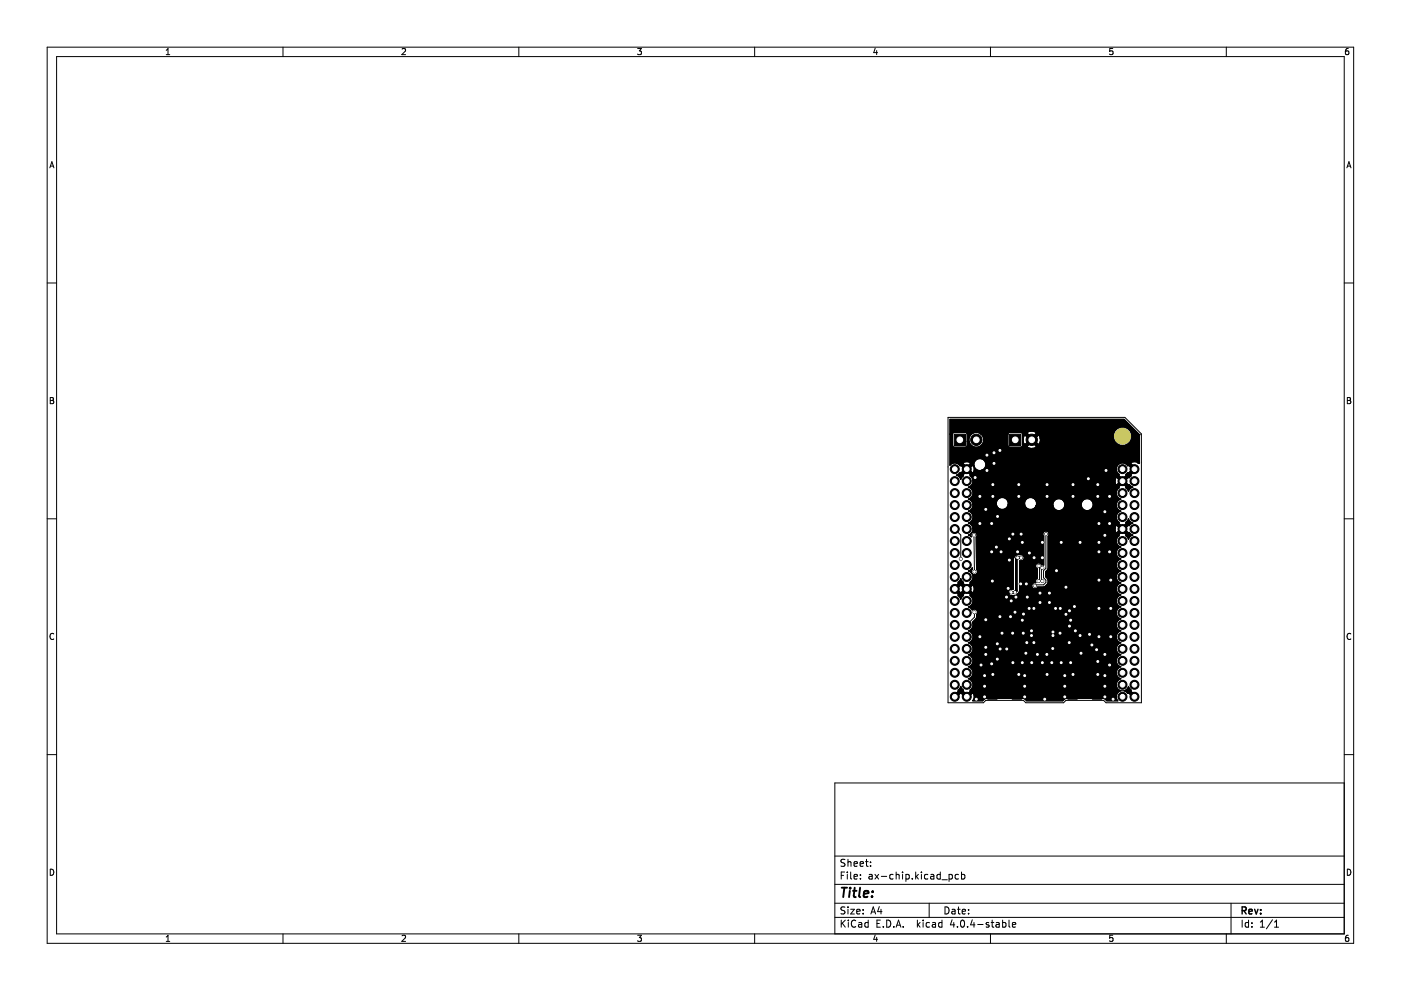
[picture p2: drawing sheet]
<svg xmlns="http://www.w3.org/2000/svg" width="297mm" height="210mm" viewBox="0 0 297 210" stroke-linecap="round" stroke-linejoin="round" font-family="sans-serif">
<g fill="none" stroke="#000" stroke-width=".21">
<path d="M10 10h277v190h-277zM12 12h273v186h-273zM35.2 11.6h.8M35.2 10.7l.4-.4v1.3M60 10v2M85.2 10.4l.5-.1 .3 .4-.8 .9h.8M110 10v2M135.2 10.3h.8l-.4 .5 .3 .1v.6l-.2 .1-.5-.1M160 10v2M185.6 10.2l-.4 1h.9M185.9 10.7v.9M210 10v2"/>
<path d="M235.9 10.3h-.6l-.1 .6 .7-.1v.7l-.2 .1-.5-.1M260 10v2M285.9 10.3l-.4 .1-.2 .2-.1 .7 .3 .3 .4-.1v-.7h-.4l-.3 .2M10.6 35.6l.4-1.3 .4 1.3M10.7 35.2h.6M285.6 35.6l.4-1.3 .4 1.3M285.7 35.2h.6M10 60h2M285 60h2M10.7 84.3h.4l.2 .2-.2 .4 .2 .1 .1 .3-.2 .3h-.5zM10.7 84.9h.4M201 88.5h37.5l3.5 3.5v57h-7.5l-.5-.5h-8l-.5 .5h-8l-.5-.5h-8l-.5 .5h-7.5z"/>
<path d="M201.4 92.1h.5M202.1 91.8l2.6-.1 .3 .1 .1 2.7-.2 .2-2.6 .1-.3-.1-.1-2.6zM202.9 98.3h1.3M204.3 98a1.16 1.16 0 0 1 1.5 .3l-.8 .7-.8-.7zM204.5 99.5l-.7 .8-.2-.1-.8 .5 .4 .2 .5 .8 .6-.8-.1-.2 .8-.8 .8 .8-.1 .2a1.31 1.31 0 0 1 .6 1.3 1.31 1.31 0 0 1-1 1.1 1.31 1.31 0 0 1 1 1.2 1.31 1.31 0 0 1-1 1.3 1.31 1.31 0 0 1 1 1.3 1.31 1.31 0 0 1-1 1.3 1.31 1.31 0 0 1 1 1.2 1.31 1.31 0 0 1-1 1.3 1.31 1.31 0 0 1 1 1.3 1.31 1.31 0 0 1-1 1.2l.6 .4a.66 .66 0 0 1 .2-.8 .66 .66 0 0 1 .9 .1 .66 .66 0 0 1 0 .9v6.7a.66 .66 0 0 1 .1 .9 .66 .66 0 0 1-.9 .2l-.5-.6-.4-.1 .4-.2 .4-.5-.2 .9a1.41 1.41 0 0 1-.2 2.2l.1 .2-.8 .7-.8-.7 .1-.2-.6-.8-.6 .8 .1 .2-.8 .7M204.5 99.5h.9M205.1 93.6h.3M206.2 98.7l.2 .1a1.16 1.16 0 0 1-.2 1.5l-.8-.8zM206.3 98.7h.2M208 92.1h5.7M208.1 99.7h28.6M209.3 96.5v3.3"/>
<path d="M210.8 96v2.3M213.8 91.8l2.7-.1 .2 .1 .1 2.7-.1 .2-2.6 .1-.3-.1-.1-2.6zM216.7 91.9h1.1M216.7 94.6h1.1M216.8 93.1h.1M216.9 93.1l.2-.7 .3-.1 .9 1M216.9 93.1l.1 .7 .4 .4 .9-.9M217.8 94.6l1-.9 .9 .9-.1 .3a1.42 1.42 0 0 1-1.8-.3zM217.9 91.6a1.42 1.42 0 0 1 1.8 .3l-.9 .9-1-.9zM218.3 93.3h.9M220.1 92.3l.3 .1a1.42 1.42 0 0 1-.3 1.8l-.9-.9zM220.5 92.9h15.5"/>
<path d="M236.9 98.7a1.31 1.31 0 0 1 2.2 .1l.2-.1 .8 .8-.8 .8-.2-.1-.4 .4 .1 .2-.8 .8-.8-.8 .1-.2a1.3 1.3 0 0 1-.4-1.9zM240.5 99.9h.1M240.5 99h.1M241 99.5l-1.3 1.2 .1 .2-.4 .4-.2-.1-.8 .8 .8 .8 .2-.1 .8 .6-.8 .5-.1 .4-.6-.8 .1-.2-.8-.8-.8 .8 .1 .2a1.31 1.31 0 0 0-.6 1.3 1.31 1.31 0 0 0 1 1.1 1.31 1.31 0 0 0-1 1.3 1.31 1.31 0 0 0 1 1.3 1.31 1.31 0 0 0-1 1 1.31 1.31 0 0 0 .6 1.4l-.1 .2 .8 .7 .8-.7-.1-.2 .6-.8 .5 .7 .4 .2-.8 .6-.2-.1-.8 .8 .8 .8 .2-.1 .8 .5-.8 .6-.1 .4-.6-.8 .1-.2-.8-.8-.8 .8 .1 .2a1.31 1.31 0 0 0-.6 1.3 1.31 1.31 0 0 0 1 1.1 1.31 1.31 0 0 0-1 1.3 1.31 1.31 0 0 0 1 1.2 1.31 1.31 0 0 0-1 1.3 1.31 1.31 0 0 0 1 1.3 1.31 1.31 0 0 0-1 1.2 1.31 1.31 0 0 0 1 1.3 1.31 1.31 0 0 0-1 1.3 1.31 1.31 0 0 0 1 1.2 1.31 1.31 0 0 0-1 1.3 1.31 1.31 0 0 0 1 1.3 1.31 1.31 0 0 0-1 1.3 1.31 1.31 0 0 0 1 1.2 1.31 1.31 0 0 0-1 1.3 1.31 1.31 0 0 0 1 1.3 1.31 1.31 0 0 0-1 1.2 1.31 1.31 0 0 0 1 1.3 1.31 1.31 0 0 0-1 1.3 1.31 1.31 0 0 0 1 1.2 1.31 1.31 0 0 0-1 1.3 1.31 1.31 0 0 0 1 1.3 1.31 1.31 0 0 0-1 1.3 1.31 1.31 0 0 0 1 1.2 1.31 1.31 0 0 0-1 1.3 1.31 1.31 0 0 0 1 1.3 1.29 1.29 0 0 0-.7 2.1h-2.3l-.7-.5h-8M241.6 92.2h.1M241.6 92.2v6.1l-.2-.2-.1 .2a1.16 1.16 0 0 0-1.4-.3l-.2 .3 1.3 1.2M241.6 92.2l-3.3-3.3h-36.9v9.8a1.3 1.3 0 0 1 2.2 .1l.2-.1 .7 .8M285.7 84.3h.4l.2 .2-.2 .4 .2 .1 .1 .3-.2 .3h-.5zM285.7 84.9h.4M10 110h2M202.4 112.2l1.3 1.2v5.1M206.3 112.1h30.1"/>
<path d="M206.3 101.9h30.1M206.3 107h4.9M206.5 113.5l.1 7.7M211.2 107a1.27 1.27 0 0 0 1.3 1 1.27 1.27 0 0 0 1.2-1M211.2 107a1.27 1.27 0 0 1 1.3-1.5 1.27 1.27 0 0 1 1.2 1.5M211.5 109.5v.3l-1.2 1.2M213.7 107h3.5M213.7 107h.1M214.9 118.3h.1M214.9 118.3l.7-.7h1a.66 .66 0 0 1 .6 .7 .66 .66 0 0 1-.6 .6h-.4l-.1 6.6-.8 .8-1-.1-.6-.5M214.9 118.3v6.7l-.6-.1a.66 .66 0 0 0-.6 .8M215.2 117.9h.1"/>
<path d="M215.5 117.6h.1M216.4 117.6h.1M216.5 117.6h.1M216.7 118.9h.1M216.8 115l-1 1v1M217.1 118h.1M219.6 107.2h3.6M221 115v3.3M221.8 113.3v7.2l-.5 .5v1.5l.5 .5v.5l-.5 .5h-1.7l-.2 .2M223.2 107.2a1.27 1.27 0 0 1 1.3-1.5 1.27 1.27 0 0 1 1.2 1.5M223.2 107.2a1.27 1.27 0 0 0 1.3 1.1 1.27 1.27 0 0 0 1.2-1.1M225 115h4"/>
<path d="M225.7 107.2h3.5M225.7 107.2h.1M236.6 101.3l.2-.1 .8 .8-.8 .8-.3-.2-.1-.7zM236.6 111.5l.2-.1 .8 .8-.8 .8-.3-.3-.1-.6zM285 110h2M11.4 134.4a.58 .58 0 0 0-.8 .5 .58 .58 0 0 0 .8 .6M202 124.9l1.2 1.2-.1 .2 .6 .8 .6-.8-.1-.2 .8-.8 .8 .8-.1 .2a1.31 1.31 0 0 1 .6 1.3 1.31 1.31 0 0 1-1 1.1l.4 .1 .4 .6a.65 .65 0 0 1 1-.1 .65 .65 0 0 1 0 1l-.1 .7-.8 .9a1.27 1.27 0 0 1-.9 1.9 1.31 1.31 0 0 1 1 1.2 1.31 1.31 0 0 1-1 1.3 1.31 1.31 0 0 1 1 1.3 1.31 1.31 0 0 1-1 1.2 1.31 1.31 0 0 1 1 1.3 1.31 1.31 0 0 1-1 1.3 1.31 1.31 0 0 1 1 1.2 1.31 1.31 0 0 1-1 1.3 1.31 1.31 0 0 1 1 1.1 1.31 1.31 0 0 1-.6 1.3l.1 .2-.8 .8-.8-.8 .1-.2-.6-.8-.6 .8 .1 .2-.8 .8M202 124.9h.1M202 124.9h.9M202.4 124.4h.1M202.4 124.4l-.4 .5M202.4 125.3h.1"/>
<path d="M202.9 124.9l.7-.8 .9 .8M202.9 124.9l.7 .8 .9-.8M204.5 124.9h.9M205.4 125.7h8.3M206.2 124.1l.2 .1a1.16 1.16 0 0 1-.2 1.5l-.8-.8zM206.6 129.8v1.1l-1.6 1.6M213.8 125.8h.1M214.2 125h.1M214.4 126.3h.1M214.5 126.3h.1M215.4 126.6h2.4M215.4 126.2h.1"/>
<path d="M216.2 124.3h2.5M218.2 129h1M219.5 123.6a.66 .66 0 0 0-.8 .7M219.5 123.6h.1M219.6 123.6a.64 .64 0 0 1 .4-1v-2a.65 .65 0 0 1-.3-1.1 .65 .65 0 0 1 1.1 .3h.5v-6.1a.66 .66 0 0 1 0-.9 .66 .66 0 0 1 .9 0 .66 .66 0 0 1 0 .9v6.8l-.5 .7v1.1a1.09 1.09 0 0 1 .4 1.5l-.7 .6-1.4 .1v.1a.66 .66 0 0 1-.7 .2 .66 .66 0 0 1-.6-.5M220.2 120l.2 .2v2.8l-.2 .2M220.5 125.8l.3 .2M220.8 127.5l-.3 .3M221 120.4l-.2 .2v2.4l.2 .2M222.3 127.5l.2 .3M222.5 125.8l-.2 .2M223.8 129h1"/>
<path d="M224 121l2 2v1.5M228 133.8l1 1M286.4 134.4a.58 .58 0 0 0-.8 .5 .58 .58 0 0 0 .8 .6M202 147.7l.4 .5M202 147.7h.1M202.4 147.3h.1M202.4 147.3l-.4 .4M202.4 148.2h.1M202.9 147.7h.1M204.5 147.7h.1M205.4 147.7h.1M208.8 147.8l-.5 .5h-1.3"/>
<path d="M208.8 143.3v2.2M209 148.1h.1M209 148.1l-.7 .5-2.1-.1a1.16 1.16 0 0 0 .2-1.4l-.2-.2-1.2 1.3-1.4-1.3-1.2 1.3M209 148.1h8l.7 .5h7.6l.7-.5M217.3 145.5v2.3l.5 .5h3.7M218.8 140.5h2.2M223 140.5h2M225.8 143.3v2.2M226 148.1h.1M234.3 147.8l.5 .5h1.2M234.3 143.3v3.2h5l1.2 1.2M239.4 145.9h.1"/>
<path d="M239.4 145.9l-.1-.4-.2 .4-.8 .6 .8 .5 .2-.1 1.2 1.3M239.4 145.9l.4 .4-.1 .2 .8 .8M240.1 147.7h.1M240.5 148.2h.1M240.5 147.3h.1M240.5 147.3l.5 .4M241 147.7h.1M241 147.7l-.5 .5M10 160h2M285 166h-108v32M285 160h2M10.7 184.3a.66 .66 0 0 1 .7 .6 .66 .66 0 0 1-.7 .7z"/>
<path d="M35.2 198.7l.4-.4v1.3M35.2 199.6h.8M60 198v2M85.2 198.4l.5-.1 .3 .4-.8 .9h.8M110 198v2M135.2 198.3h.8l-.4 .5 .3 .1v.6l-.2 .1-.5-.1M160 198v2M177 194.5h108M177 191.5h108M177 187.5h108M177 181.5h108M178.4 195.1v1.5"/>
<path d="M178.4 185.6h.5M178.6 195.7l.6 .9M179.1 184.9h-.7v1.5M179.1 192.4l-.5-.1-.2 .1v.5l.6 .2 .1 .4-.2 .3-.6-.1M179.1 182.3l-.5-.1-.2 .1v.5l.6 .2 .1 .4-.2 .3-.6-.1M179.2 195.1l-.8 .8M179.6 184.9v.1M179.6 185.4v1M179.8 182.2v1.5M179.8 192.3v.1M179.8 192.8v1M179.8 182.8l.2-.1 .4 .1v.9"/>
<path d="M179.9 195.1v.1M179.9 195.6v1M180.4 192.8h.7l-.7 1h.7M180.4 184.9v1.3l.2 .2M181.1 183.2l.7-.2-.1-.2-.4-.1-.2 .2v.7h.6M181.1 185.9l.7-.2-.1-.2-.4-.1-.2 .2v.7h.6M181.4 195.2a.71 .71 0 0 0-1 .5 .71 .71 0 0 0 .7 .9l.3-.2M181.6 193.3l.8-.2-.1-.2-.4-.1-.3 .2 .1 .7h.6M182.1 195.7h.5l.1 .9M182.4 183.2l.7-.2-.1-.2-.4-.1-.2 .2v.7h.6M182.4 186.2v.2M182.4 185.5v.1"/>
<path d="M182.7 195.9l-.5 .1-.2 .2 .2 .4 .5-.1M183 193.6v.2M183 192.9v.1M183.5 182.7h.6M183.7 182.2v1.3l.4 .2M184.1 195.7l-.5-.1-.2 .3 .1 .6h.6M184.1 195.1v1.5M184.3 185.5h.6v.9M184.6 183.5v.2M184.6 182.8v.1M184.6 193.8l.5-1.5 .5 1.5M184.8 193.4h.7"/>
<path d="M184.9 185.7l-.5 .1-.2 .2 .2 .4 .5-.1M185.5 185.4l.8 1M185.6 198.2l-.4 1h.9M185.9 198.7v.9M185.9 195.8h.5M186.3 185.4l-.8 1M186.4 192.2l-.3 1.1h.9M186.6 195.1h-.7v1.5h.7M186.8 192.8v1M186.9 185.8h1.1M187.3 196.4v.2M188 195.1a.76 .76 0 0 1 .9 .7 .76 .76 0 0 1-.9 .8z"/>
<path d="M189.4 185.5l-.5-.1-.3 .3 .2 .6h.6M189.5 196.4v.2M190 196.6l.5-1.5 .5 1.5M190 185.5l.2-.1 .4 .1v.9M190 184.9v1.5M190.1 196.2h.8M191.4 184.9v.1M191.4 185.4v1M191.5 196.4v.2M192.1 185.5l.4-.1 .3 .3-.2 .6h-.5M192.1 185.4v1.5M193.4 186.2v.2"/>
<path d="M194.1 184.9v1.5M194.3 185.8l.4 .6M194.5 195.1v1.5M194.6 196l.5 .6M194.7 185.4l-.6 .6M195.1 195.6l-.6 .6M195.4 184.9v.1M195.4 185.4v1M195.7 195.1v.1M195.7 195.6v1M196.7 185.5l-.4-.1-.3 .3 .1 .6h.6M197 191.5v3"/>
<path d="M197.1 195.7l-.5-.1-.2 .3 .1 .6h.6M197.4 185.5h.5l.1 .9M197.7 195.7h.6l.1 .9M198 185.7l-.5 .1-.2 .2 .2 .4 .5-.1M198.4 195.9l-.5 .1-.3 .2 .3 .4 .5-.1M199.4 185.5l-.5-.1-.3 .3 .2 .6h.6M199.4 184.9v1.5M199.7 195.7l-.4-.1-.3 .3 .1 .6h.6M199.7 195.1v1.5M199.7 186.5h1.2M200.4 192.3a.76 .76 0 0 1 .8 .7 .76 .76 0 0 1-.8 .8zM201.2 185.4v1.5"/>
<path d="M201.2 185.5l.4-.1 .3 .3-.1 .6h-.6M201.9 192.9h.5l.1 .9M201.9 195l-.4 1.1h.9M202.2 195.6v1M202.5 193.1l-.5 .1-.2 .2 .2 .4 .5-.1M203 192.8h.6M203 196.4v.2M203.2 192.3v1.3l.4 .2M203.2 185.5l-.4-.1-.3 .3 .1 .6h.6M203.8 195.2l.2-.1a.8 .8 0 0 1 .5 .7 .8 .8 0 0 1-.5 .8l-.4-.6zM203.9 185.5l.4-.1 .3 .3-.2 .6h-.5M203.9 184.9v1.5"/>
<path d="M204 193.3l.7-.2-.1-.2-.4-.1-.2 .2 .1 .7h.5M205.1 196.4v.2M205.4 193.6v.2M205.4 192.9v.1M206.1 195l-.3 1.1h.9M206.5 195.6v1M207.3 196h1.1M209.6 195.7l-.3-.1-.2 .2v.2l.5 .2v.3h-.5M210 198v2M210.1 195.6h.6M210.4 195.1v1.3l.3 .2M211.2 195.7h.6l.1 .9"/>
<path d="M211.9 195.9l-.5 .1-.3 .2 .3 .4 .5-.1M212.6 195.7l.4-.1 .3 .3-.2 .6h-.5M212.6 195.1v1.5M213.9 195.1v1.3l.2 .2M214.6 196.1l.8-.2-.1-.2-.4-.1-.3 .2 .1 .7h.6M235.9 198.3h-.6l-.1 .6h.7v.6l-.2 .1-.5-.1M260 198v2M261 191.5v6.5M263.4 195.1v1.5M264.7 195.7l-.4-.1-.3 .3 .1 .6h.6M264.7 195.1v1.5M265.4 196.4v.2"/>
<path d="M265.4 195.7v.1M267.2 196.6h.9M267.2 195.5l.4-.4v1.5M269.8 195l-1.3 1.9M270.2 196.6h.9M270.2 195.5l.4-.4v1.5M285.7 184.3a.66 .66 0 0 1 .7 .6 .66 .66 0 0 1-.7 .7zM285.9 198.3l-.4 .1-.2 .2-.1 .7 .3 .3 .4-.1v-.6l-.4-.1-.3 .2"/>
<circle cx="207" cy="93.3" r="1.58"/>
<circle cx="207.8" cy="98.5" r="1.27"/>
<circle cx="238" cy="92.5" r="1.99"/>
<circle cx="218.5" cy="106.8" r="1.27"/>
<circle cx="230.5" cy="107" r="1.27"/>
</g>
<path d="M263.4 193.1l.7-.1 .1-.2-.1-.4-.7-.1v1.5M263.7 193.1l.5 .7M264.8 193.3l.7-.2-.1-.2-.4-.1-.2 .2 .1 .7h.5M266 192.8l.4 1 .3-1M267.3 193.6v.2M267.3 192.9v.1" fill="none" stroke="#000" stroke-width=".3"/>
<path d="M178.5 188.2h1.1M179 188.2l-.2 2M180.2 188.9l-.2 1.3M180.3 188.2l-.1 .2M180.8 188.9h.8M181.2 188.2l-.2 1.7 .1 .2 .3 .1M182.4 188.2l-.3 1.7 .3 .3M183.1 189.5l1-.1v-.4l-.6-.1-.3 .3v.9h.7M184.9 190v.2M185 189v.2" fill="none" stroke="#000" stroke-width=".4"/>
<g fill="#000" stroke="#000" stroke-width=".21">
<path d="M202.3 92.1h2.4v2.4h-2.4z" fill-rule="evenodd"/>
<path d="M214.1 92.1h2.4v2.4h-2.4z" fill-rule="evenodd"/>
<path d="M201.4 88.9h36.9l3.3 3.3v6.1l-1-.4-.7 .1-.2 .3 1.3 1.2-1.3 1.2 .1 .2-.4 .4-.2-.1-.8 .8 .8 .8 .2-.1 .8 .6-.8 .5-.1 .4-.6-.8 .1-.2-.8-.8-.8 .8 .1 .2a1.31 1.31 0 0 0-.6 1.4 1.31 1.31 0 0 0 1 1 1.31 1.31 0 0 0-1 1.3 1.31 1.31 0 0 0 1 1.3 1.31 1.31 0 0 0-1 1 1.31 1.31 0 0 0 .6 1.4l-.1 .2 .8 .7 .8-.7-.1-.2 .6-.8 .5 .7 .4 .2-.8 .6-.2-.1-.8 .8 .8 .8 .2-.1 .8 .5-.8 .6-.1 .4-.6-.8 .1-.2-.8-.8-.8 .8 .1 .2a1.31 1.31 0 0 0-.6 1.3 1.31 1.31 0 0 0 1 1.1 1.31 1.31 0 0 0-1 1.3 1.31 1.31 0 0 0 1 1.2 1.31 1.31 0 0 0-1 1.3 1.31 1.31 0 0 0 1 1.3 1.31 1.31 0 0 0-1 1.2 1.31 1.31 0 0 0 1 1.3 1.31 1.31 0 0 0-1 1.3 1.31 1.31 0 0 0 1 1.2 1.31 1.31 0 0 0-1 1.3 1.31 1.31 0 0 0 1 1.3 1.31 1.31 0 0 0-1 1.3 1.31 1.31 0 0 0 1 1.2 1.31 1.31 0 0 0-1 1.3 1.31 1.31 0 0 0 1 1.3 1.31 1.31 0 0 0-1 1.2 1.31 1.31 0 0 0 1 1.3 1.31 1.31 0 0 0-1 1.3 1.31 1.31 0 0 0 1 1.2 1.31 1.31 0 0 0-1 1.3 1.31 1.31 0 0 0 1 1.3 1.31 1.31 0 0 0-1 1.3 1.31 1.31 0 0 0 1 1.2 1.31 1.31 0 0 0-1 1.3 1.31 1.31 0 0 0 1 1.3 1.29 1.29 0 0 0-.7 2.1h-2.3l-.7-.5h-8l-.7 .5h-7.6l-.7-.5h-8l-.7 .5-2.1-.1a1.16 1.16 0 0 0 .2-1.4l-.2-.2-1.2 1.3-1.2-1.3-1.4 1.3-.4-.5 1.2-1.2-.1-.2 .6-.8 .6 .8-.1 .2 .8 .8 .8-.8-.1-.2a1.31 1.31 0 0 0 .6-1.3 1.31 1.31 0 0 0-1-1.1 1.31 1.31 0 0 0 1-1.3 1.31 1.31 0 0 0-1-1.2 1.31 1.31 0 0 0 1-1.3 1.31 1.31 0 0 0-1-1.3 1.31 1.31 0 0 0 1-1.2 1.31 1.31 0 0 0-1-1.3 1.31 1.31 0 0 0 1-1.3 1.31 1.31 0 0 0-1-1.2 1.28 1.28 0 0 0 .9-1.9l.8-.9 .2-.8a.66 .66 0 0 0-.2-.9 .66 .66 0 0 0-.9 .1l-.4-.6-.4-.1 .4-.2a1.31 1.31 0 0 0 0-2.2l.1-.2-.4-.4h8.3l.6 .5 1 .1 .8-.8 .1-1.2h2.5a.65 .65 0 0 0 .6 .6 .65 .65 0 0 0 .7-.4l1.4-.1 .8-.7v-.9l-.5-.5v-1.1l.5-.7 .1-6.9a.66 .66 0 0 0-.1-.9 .66 .66 0 0 0-.9 .1 .66 .66 0 0 0 0 .9v6.1h-.5a.65 .65 0 0 0-1.1-.3 .65 .65 0 0 0 .3 1.1v2h-.2a.66 .66 0 0 0-.2 1 .71 .71 0 0 0-.9 .7h-2.5v-5.4a.69 .69 0 0 0 1-.5 .69 .69 0 0 0-.8-.8l-1 .1-.5 .6v6.7h-.9l-.3 .7h-8.3l-.4-.4-.8 .8 .1 .2-.6 .8-.6-.8 .1-.2-1.2-1.2h.9l.9 .8 .7-.8h.9l.8 .8 .2-.2 .2-.6-.2-.7-.2-.1-.8 .8h-.9l-.7-.8-.9 .8h-.9l1.2-1.2-.1-.2 .6-.8 .6 .8-.1 .2 .8 .7 .8-.7-.1-.2a1.31 1.31 0 0 0 .6-1.4 1.31 1.31 0 0 0-1-1l.4-.2 .4-.5v.3a.66 .66 0 0 0 0 1 .66 .66 0 0 0 1 0 .66 .66 0 0 0-.1-1l.1-6.8a.66 .66 0 0 0-.6-1.1 .66 .66 0 0 0-.6 1l-.6-.4a1.25 1.25 0 0 0 1-1.3h30.1l.2 .7 .2 .2 .8-.8-.8-.8-.2 .1-.2 .6h-30.1l-.2-.7-.8-.5 .4-.2a1.31 1.31 0 0 0 .6-1.3 1.31 1.31 0 0 0-1-1 1.25 1.25 0 0 0 1-1.4h4.9l.2 .5a1.27 1.27 0 0 0 1.3 .5 1.27 1.27 0 0 0 1-1h3.5l.2 .5a1.25 1.25 0 0 0 2.2-.3h3.6l.2 .5a1.27 1.27 0 0 0 1.3 .6 1.27 1.27 0 0 0 1-1.1h3.5l.2 .5a1.27 1.27 0 0 0 2.2 0 1.27 1.27 0 0 0-.9-1.9 1.27 1.27 0 0 0-1.5 1.4h-3.5l.1-.4a1.27 1.27 0 0 0-1.5-1.1 1.27 1.27 0 0 0-1.1 1.5h-3.6l.1-.2a1.27 1.27 0 0 0-1.2-1.5 1.27 1.27 0 0 0-1.3 1.5h-3.5l.1-.5a1.27 1.27 0 0 0-1.5-1 1.27 1.27 0 0 0-1.1 1.5h-4.9l-.2-.6-.8-.6 .4-.1a1.31 1.31 0 0 0 .6-1.4 1.31 1.31 0 0 0-1-1 1.25 1.25 0 0 0 1-1.4h30.1l.2 .8 .2 .1 .8-.8-.8-.8-.2 .1-.2 .6h-30.1l-.2-.6-.4-.4 .1-.2-.8-.8-.8 .8 .1 .2-.6 .8-.5-.8-.4-.2 .8-.5 .2 .1 .7-.8h.9l.8 .8a1.05 1.05 0 0 0 .1-1.6h.2l.2 .5a1.24 1.24 0 0 0 1.4 .5h28.6l.2 .5 .4 .4-.1 .2 .8 .8 .8-.8-.1-.2 .4-.4 .2 .1 .8-.8-.8-.8h-.2a1.33 1.33 0 0 0-1.6-.5 1.33 1.33 0 0 0-.8 1.5h-28.6l.4-.1a1.27 1.27 0 0 0-.3-2.3 1.27 1.27 0 0 0-1.7 1.4h-.3l-.8 .8h-.9l-.7-.8-.2 .1-.7-.5h1.3l.8 .7 .8-.7a1.16 1.16 0 0 0-1.5-.3l-.1 .3h-1.3a1.23 1.23 0 0 0-1.5 .4v-6.6h.5v2.4l.3 .3h2.6l.3-.3v-.9h.3a1.57 1.57 0 0 0 2.4 1 1.57 1.57 0 0 0 .2-2.5h5.7v2.4l.2 .3h2.6l.2-.2h1.1l.1 .3 .7 .2 .7-.1 .4-.4-.9-.9-1 .9h-1.1l.1-1.5 .3 1 .3 .1 .9-.9h.9l.9 .9 .3-.1 .2-.7-.1-.5h15.5l.3 .7a1.99 1.99 0 0 0 3.4 0 1.99 1.99 0 0 0-1.3-3 1.99 1.99 0 0 0-2.4 2.3h-15.5l-.1-.5-.3-.1-.9 1h-.9l-.9-1-.3 .1-.3 .7-.1-1.2h1.1l1 .9 .9-.9a1.25 1.25 0 0 0-1.9 0h-1.1l-.2-.2h-2.4l-.4 .4h-5.7a1.56 1.56 0 0 0-1.8-.2 1.56 1.56 0 0 0-.8 1.7h-.3v-1.5l-.3-.4h-2.5l-.4 .4h-.5z" fill-rule="evenodd"/>
<path d="M209.4 143.8h2v4.5h-2z" fill-rule="evenodd"/>
<path d="M214.6 143.8h2v4.5h-2z" fill-rule="evenodd"/>
<path d="M226.4 143.8h2v4.5h-2z" fill-rule="evenodd"/>
<path d="M231.6 143.8h2v4.5h-2z" fill-rule="evenodd"/>
<path d="M238.3 146.5l.8-.6 .2-.4 .5 .8-.1 .2 1.3 1.2-.5 .5-1.2-1.3-.2 .1z" fill-rule="evenodd"/>
<circle cx="202.4" cy="99.5" r=".95"/>
<circle cx="205" cy="99.5" r=".95"/>
<circle cx="207" cy="93.3" r="1.2"/>
<circle cx="209.2" cy="99.8" r=".3"/>
<circle cx="209.2" cy="96.5" r=".3"/>
<circle cx="210.7" cy="98.3" r=".3"/>
<circle cx="210.7" cy="96" r=".3"/>
<circle cx="212" cy="95.5" r=".3"/>
<circle cx="218.7" cy="93.3" r="1.2"/>
<circle cx="234.5" cy="99.8" r=".3"/>
<circle cx="238" cy="99.5" r=".95"/>
<circle cx="238" cy="92.5" r="1.6"/>
<circle cx="240.5" cy="99.5" r=".95"/>
<circle cx="202.4" cy="104.6" r=".95"/>
<circle cx="202.4" cy="119.8" r=".95"/>
<circle cx="202.4" cy="114.7" r=".95"/>
<circle cx="202.4" cy="112.2" r=".95"/>
<circle cx="202.4" cy="109.6" r=".95"/>
<circle cx="202.4" cy="117.3" r=".95"/>
<circle cx="202.4" cy="102" r=".95"/>
<circle cx="202.4" cy="107.1" r=".95"/>
<circle cx="203.7" cy="118.5" r=".3"/>
<circle cx="205" cy="114.7" r=".95"/>
<circle cx="205" cy="102" r=".95"/>
<circle cx="205" cy="112.2" r=".95"/>
<circle cx="205" cy="104.6" r=".95"/>
<circle cx="205" cy="109.6" r=".95"/>
<circle cx="205" cy="107.1" r=".95"/>
<circle cx="205" cy="117.3" r=".95"/>
<circle cx="205" cy="119.8" r=".95"/>
<circle cx="206.5" cy="113.5" r=".3"/>
<circle cx="206.7" cy="101.3" r=".3"/>
<circle cx="207.7" cy="111" r=".3"/>
<circle cx="207.7" cy="105.3" r=".3"/>
<circle cx="209" cy="108" r=".3"/>
<circle cx="210.2" cy="111" r=".3"/>
<circle cx="210.2" cy="117" r=".3"/>
<circle cx="210.5" cy="102.8" r=".3"/>
<circle cx="210.5" cy="105.3" r=".3"/>
<circle cx="211.2" cy="116" r=".3"/>
<circle cx="211.5" cy="109.5" r=".3"/>
<circle cx="212.2" cy="117" r=".3"/>
<circle cx="214" cy="118.8" r=".3"/>
<circle cx="214" cy="114.3" r=".3"/>
<circle cx="214.7" cy="113.3" r=".3"/>
<circle cx="215.7" cy="117" r=".3"/>
<circle cx="215.7" cy="118.3" r=".3"/>
<circle cx="216" cy="102.8" r=".3"/>
<circle cx="216" cy="105.3" r=".3"/>
<circle cx="216.5" cy="118.3" r=".3"/>
<circle cx="216.5" cy="113.3" r=".3"/>
<circle cx="216.7" cy="115" r=".3"/>
<circle cx="218.2" cy="117.3" r=".3"/>
<circle cx="219.2" cy="118.3" r=".3"/>
<circle cx="221" cy="118.3" r=".3"/>
<circle cx="221" cy="115" r=".3"/>
<circle cx="221.7" cy="113.3" r=".3"/>
<circle cx="222" cy="105.3" r=".3"/>
<circle cx="222" cy="102.8" r=".3"/>
<circle cx="225" cy="115" r=".3"/>
<circle cx="227.5" cy="102.8" r=".3"/>
<circle cx="227.5" cy="105.3" r=".3"/>
<circle cx="229" cy="115" r=".3"/>
<circle cx="230.7" cy="101.5" r=".3"/>
<circle cx="232.7" cy="105.3" r=".3"/>
<circle cx="232.7" cy="102.8" r=".3"/>
<circle cx="233" cy="117" r=".3"/>
<circle cx="233" cy="115" r=".3"/>
<circle cx="233" cy="111" r=".3"/>
<circle cx="234.2" cy="108.5" r=".3"/>
<circle cx="234.2" cy="113.5" r=".3"/>
<circle cx="235.2" cy="105.3" r=".3"/>
<circle cx="235.2" cy="111" r=".3"/>
<circle cx="235.2" cy="117" r=".3"/>
<circle cx="238" cy="104.6" r=".95"/>
<circle cx="238" cy="107.1" r=".95"/>
<circle cx="238" cy="109.6" r=".95"/>
<circle cx="238" cy="119.8" r=".95"/>
<circle cx="238" cy="102" r=".95"/>
<circle cx="238" cy="112.2" r=".95"/>
<circle cx="238" cy="117.3" r=".95"/>
<circle cx="238" cy="114.7" r=".95"/>
<circle cx="240.5" cy="102" r=".95"/>
<circle cx="240.5" cy="119.8" r=".95"/>
<circle cx="240.5" cy="104.6" r=".95"/>
<circle cx="240.5" cy="109.6" r=".95"/>
<circle cx="240.5" cy="107.1" r=".95"/>
<circle cx="240.5" cy="117.3" r=".95"/>
<circle cx="240.5" cy="114.7" r=".95"/>
<circle cx="240.5" cy="112.2" r=".95"/>
<circle cx="202.4" cy="137.6" r=".95"/>
<circle cx="202.4" cy="135" r=".95"/>
<circle cx="202.4" cy="132.5" r=".95"/>
<circle cx="202.4" cy="130" r=".95"/>
<circle cx="202.4" cy="127.4" r=".95"/>
<circle cx="202.4" cy="124.9" r=".95"/>
<circle cx="202.4" cy="122.3" r=".95"/>
<circle cx="205" cy="124.9" r=".95"/>
<circle cx="205" cy="135" r=".95"/>
<circle cx="205" cy="137.6" r=".95"/>
<circle cx="205" cy="127.4" r=".95"/>
<circle cx="205" cy="122.3" r=".95"/>
<circle cx="205" cy="132.5" r=".95"/>
<circle cx="205" cy="130" r=".95"/>
<circle cx="206.6" cy="121.2" r=".3"/>
<circle cx="206.6" cy="129.8" r=".3"/>
<circle cx="207.7" cy="135" r=".3"/>
<circle cx="209" cy="131.4" r=".3"/>
<circle cx="209" cy="137.3" r=".3"/>
<circle cx="209" cy="138.8" r=".3"/>
<circle cx="210.4" cy="123.2" r=".3"/>
<circle cx="211.4" cy="136.5" r=".3"/>
<circle cx="211.4" cy="139.8" r=".3"/>
<circle cx="212" cy="130.8" r=".3"/>
<circle cx="212" cy="137.6" r=".3"/>
<circle cx="212.4" cy="134.3" r=".3"/>
<circle cx="213.4" cy="126.6" r=".3"/>
<circle cx="213.4" cy="137.6" r=".3"/>
<circle cx="213.7" cy="124.8" r=".3"/>
<circle cx="214.2" cy="130.8" r=".3"/>
<circle cx="214.4" cy="127.4" r=".3"/>
<circle cx="214.4" cy="125.6" r=".3"/>
<circle cx="214.7" cy="134.3" r=".3"/>
<circle cx="215.2" cy="125.6" r=".3"/>
<circle cx="215.2" cy="129.8" r=".3"/>
<circle cx="215.4" cy="126.6" r=".3"/>
<circle cx="216.4" cy="123.8" r=".3"/>
<circle cx="216.7" cy="131.5" r=".3"/>
<circle cx="216.9" cy="134.3" r=".3"/>
<circle cx="217" cy="130.2" r=".3"/>
<circle cx="217.5" cy="138.5" r=".3"/>
<circle cx="217.6" cy="123.8" r=".3"/>
<circle cx="217.7" cy="136.3" r=".3"/>
<circle cx="217.8" cy="126.6" r=".3"/>
<circle cx="218.2" cy="129" r=".3"/>
<circle cx="218.7" cy="133.8" r=".3"/>
<circle cx="218.7" cy="134.8" r=".3"/>
<circle cx="219.2" cy="129" r=".3"/>
<circle cx="219.2" cy="136.3" r=".3"/>
<circle cx="219.4" cy="124.2" r=".3"/>
<circle cx="219.9" cy="138.8" r=".3"/>
<circle cx="220.2" cy="120" r=".3"/>
<circle cx="220.2" cy="123.2" r=".3"/>
<circle cx="220.5" cy="127.8" r=".3"/>
<circle cx="220.5" cy="125.8" r=".3"/>
<circle cx="221" cy="120.4" r=".3"/>
<circle cx="221" cy="123.2" r=".3"/>
<circle cx="221.9" cy="138.8" r=".3"/>
<circle cx="222.5" cy="127.8" r=".3"/>
<circle cx="222.5" cy="125.8" r=".3"/>
<circle cx="223.2" cy="137.5" r=".3"/>
<circle cx="223.2" cy="134" r=".3"/>
<circle cx="223.2" cy="134.8" r=".3"/>
<circle cx="223.8" cy="129" r=".3"/>
<circle cx="224" cy="121" r=".3"/>
<circle cx="224.7" cy="134.3" r=".3"/>
<circle cx="224.8" cy="129" r=".3"/>
<circle cx="226" cy="130.3" r=".3"/>
<circle cx="226" cy="124.5" r=".3"/>
<circle cx="226.7" cy="136.3" r=".3"/>
<circle cx="226.7" cy="129.5" r=".3"/>
<circle cx="226.7" cy="132.8" r=".3"/>
<circle cx="227" cy="131.5" r=".3"/>
<circle cx="227.8" cy="128.6" r=".3"/>
<circle cx="228" cy="133.8" r=".3"/>
<circle cx="229" cy="134.8" r=".3"/>
<circle cx="229.2" cy="138.5" r=".3"/>
<circle cx="231" cy="134.5" r=".3"/>
<circle cx="231.5" cy="136.8" r=".3"/>
<circle cx="232.5" cy="137.8" r=".3"/>
<circle cx="233" cy="123" r=".3"/>
<circle cx="233" cy="129" r=".3"/>
<circle cx="233" cy="135" r=".3"/>
<circle cx="234.2" cy="138.8" r=".3"/>
<circle cx="235.5" cy="123" r=".3"/>
<circle cx="235.5" cy="129" r=".3"/>
<circle cx="235.5" cy="135" r=".3"/>
<circle cx="238" cy="127.4" r=".95"/>
<circle cx="238" cy="135" r=".95"/>
<circle cx="238" cy="124.9" r=".95"/>
<circle cx="238" cy="130" r=".95"/>
<circle cx="238" cy="122.3" r=".95"/>
<circle cx="238" cy="137.6" r=".95"/>
<circle cx="238" cy="132.5" r=".95"/>
<circle cx="240.5" cy="122.3" r=".95"/>
<circle cx="240.5" cy="130" r=".95"/>
<circle cx="240.5" cy="137.6" r=".95"/>
<circle cx="240.5" cy="132.5" r=".95"/>
<circle cx="240.5" cy="127.4" r=".95"/>
<circle cx="240.5" cy="124.9" r=".95"/>
<circle cx="240.5" cy="135" r=".95"/>
<circle cx="202.4" cy="145.2" r=".95"/>
<circle cx="202.4" cy="142.7" r=".95"/>
<circle cx="202.4" cy="147.7" r=".95"/>
<circle cx="202.4" cy="140.1" r=".95"/>
<circle cx="205" cy="147.7" r=".95"/>
<circle cx="205" cy="142.7" r=".95"/>
<circle cx="205" cy="140.1" r=".95"/>
<circle cx="205" cy="145.2" r=".95"/>
<circle cx="207" cy="148.3" r=".3"/>
<circle cx="208" cy="141" r=".3"/>
<circle cx="208.7" cy="143.3" r=".3"/>
<circle cx="208.7" cy="147.8" r=".3"/>
<circle cx="208.7" cy="145.5" r=".3"/>
<circle cx="210.2" cy="140.8" r=".3"/>
<circle cx="210.5" cy="143" r=".3"/>
<circle cx="214.7" cy="140.5" r=".3"/>
<circle cx="216" cy="143" r=".3"/>
<circle cx="216.7" cy="140.5" r=".3"/>
<circle cx="217.2" cy="147.8" r=".3"/>
<circle cx="217.2" cy="143.3" r=".3"/>
<circle cx="217.2" cy="145.5" r=".3"/>
<circle cx="218.7" cy="140.5" r=".3"/>
<circle cx="221" cy="140.5" r=".3"/>
<circle cx="221.5" cy="148.3" r=".3"/>
<circle cx="222" cy="143" r=".3"/>
<circle cx="223" cy="140.5" r=".3"/>
<circle cx="225" cy="140.5" r=".3"/>
<circle cx="225.7" cy="143.3" r=".3"/>
<circle cx="225.7" cy="147.8" r=".3"/>
<circle cx="225.7" cy="145.5" r=".3"/>
<circle cx="227" cy="140.5" r=".3"/>
<circle cx="227.5" cy="143" r=".3"/>
<circle cx="232.7" cy="143" r=".3"/>
<circle cx="232.7" cy="140.3" r=".3"/>
<circle cx="234.2" cy="145.5" r=".3"/>
<circle cx="234.2" cy="143.3" r=".3"/>
<circle cx="234.2" cy="147.8" r=".3"/>
<circle cx="235.2" cy="141" r=".3"/>
<circle cx="236" cy="148.3" r=".3"/>
<circle cx="238" cy="145.2" r=".95"/>
<circle cx="238" cy="142.7" r=".95"/>
<circle cx="238" cy="140.1" r=".95"/>
<circle cx="238" cy="147.7" r=".95"/>
<circle cx="240.5" cy="140.1" r=".95"/>
<circle cx="240.5" cy="142.7" r=".95"/>
<circle cx="240.5" cy="147.7" r=".95"/>
<circle cx="240.5" cy="145.2" r=".95"/>
</g>
<path d="M216.5 118.3h-.7l-.3 .2v6.8l-.3 .3h-.8" fill="none" stroke="#000" stroke-width=".6"/>
<circle cx="238" cy="92.5" r="1.6" fill="#cdca00" stroke="#cdca00" stroke-width=".21"/>
<g fill="#fff" stroke="#fff" stroke-width=".21">
<circle cx="240.5" cy="147.7" r=".5"/>
<circle cx="238" cy="147.7" r=".5"/>
<circle cx="238" cy="145.2" r=".5"/>
<circle cx="240.5" cy="145.2" r=".5"/>
<circle cx="240.5" cy="142.7" r=".5"/>
<circle cx="238" cy="142.7" r=".5"/>
<circle cx="238" cy="140.1" r=".5"/>
<circle cx="240.5" cy="140.1" r=".5"/>
<circle cx="240.5" cy="137.6" r=".5"/>
<circle cx="238" cy="137.6" r=".5"/>
<circle cx="240.5" cy="135" r=".5"/>
<circle cx="240.5" cy="132.5" r=".5"/>
<circle cx="240.5" cy="130" r=".5"/>
<circle cx="240.5" cy="127.4" r=".5"/>
<circle cx="240.5" cy="124.9" r=".5"/>
<circle cx="240.5" cy="122.3" r=".5"/>
<circle cx="240.5" cy="119.8" r=".5"/>
<circle cx="240.5" cy="117.3" r=".5"/>
<circle cx="240.5" cy="114.7" r=".5"/>
<circle cx="240.5" cy="112.2" r=".5"/>
<circle cx="240.5" cy="109.6" r=".5"/>
<circle cx="240.5" cy="107.1" r=".5"/>
<circle cx="240.5" cy="104.6" r=".5"/>
<circle cx="240.5" cy="102" r=".5"/>
<circle cx="238" cy="102" r=".5"/>
<circle cx="238" cy="104.6" r=".5"/>
<circle cx="238" cy="107.1" r=".5"/>
<circle cx="238" cy="109.6" r=".5"/>
<circle cx="238" cy="112.2" r=".5"/>
<circle cx="238" cy="114.7" r=".5"/>
<circle cx="238" cy="117.3" r=".5"/>
<circle cx="238" cy="119.8" r=".5"/>
<circle cx="238" cy="122.3" r=".5"/>
<circle cx="238" cy="124.9" r=".5"/>
<circle cx="238" cy="127.4" r=".5"/>
<circle cx="238" cy="130" r=".5"/>
<circle cx="238" cy="132.5" r=".5"/>
<circle cx="238" cy="135" r=".5"/>
<circle cx="240.5" cy="99.5" r=".5"/>
<circle cx="238" cy="99.5" r=".5"/>
<circle cx="205" cy="147.7" r=".5"/>
<circle cx="202.4" cy="147.7" r=".5"/>
<circle cx="205" cy="145.2" r=".5"/>
<circle cx="202.4" cy="145.2" r=".5"/>
<circle cx="202.4" cy="142.7" r=".5"/>
<circle cx="205" cy="142.7" r=".5"/>
<circle cx="205" cy="140.1" r=".5"/>
<circle cx="202.4" cy="140.1" r=".5"/>
<circle cx="202.4" cy="137.6" r=".5"/>
<circle cx="205" cy="137.6" r=".5"/>
<circle cx="205" cy="135" r=".5"/>
<circle cx="202.4" cy="135" r=".5"/>
<circle cx="202.4" cy="132.5" r=".5"/>
<circle cx="205" cy="132.5" r=".5"/>
<circle cx="205" cy="130" r=".5"/>
<circle cx="202.4" cy="130" r=".5"/>
<circle cx="202.4" cy="127.4" r=".5"/>
<circle cx="205" cy="127.4" r=".5"/>
<circle cx="205" cy="124.9" r=".5"/>
<circle cx="202.4" cy="124.9" r=".5"/>
<circle cx="202.4" cy="122.3" r=".5"/>
<circle cx="205" cy="122.3" r=".5"/>
<circle cx="205" cy="119.8" r=".5"/>
<circle cx="202.4" cy="119.8" r=".5"/>
<circle cx="205" cy="117.3" r=".5"/>
<circle cx="202.4" cy="117.3" r=".5"/>
<circle cx="205" cy="114.7" r=".5"/>
<circle cx="202.4" cy="114.7" r=".5"/>
<circle cx="205" cy="112.2" r=".5"/>
<circle cx="202.4" cy="112.2" r=".5"/>
<circle cx="205" cy="109.6" r=".5"/>
<circle cx="202.4" cy="109.6" r=".5"/>
<circle cx="205" cy="107.1" r=".5"/>
<circle cx="202.4" cy="107.1" r=".5"/>
<circle cx="205" cy="104.6" r=".5"/>
<circle cx="202.4" cy="104.6" r=".5"/>
<circle cx="205" cy="102" r=".5"/>
<circle cx="202.4" cy="102" r=".5"/>
<circle cx="205" cy="99.5" r=".5"/>
<circle cx="202.4" cy="99.5" r=".5"/>
<circle cx="218.7" cy="93.3" r=".6"/>
<circle cx="215.2" cy="93.3" r=".6"/>
<circle cx="207" cy="93.3" r=".6"/>
<circle cx="203.5" cy="93.3" r=".6"/>
<circle cx="226.7" cy="136.3" r=".2"/>
<circle cx="224.8" cy="134.3" r=".2"/>
<circle cx="229.2" cy="138.5" r=".2"/>
<circle cx="220" cy="138.8" r=".2"/>
<circle cx="222" cy="138.8" r=".2"/>
<circle cx="223.2" cy="137.5" r=".2"/>
<circle cx="214.7" cy="134.3" r=".2"/>
<circle cx="212" cy="130.8" r=".2"/>
<circle cx="214.3" cy="130.8" r=".2"/>
<circle cx="212.5" cy="134.3" r=".2"/>
<circle cx="217" cy="134.3" r=".2"/>
<circle cx="219.2" cy="136.3" r=".2"/>
<circle cx="217.7" cy="136.3" r=".2"/>
<circle cx="218.7" cy="134.8" r=".2"/>
<circle cx="218.7" cy="133.8" r=".2"/>
<circle cx="211.5" cy="139.8" r=".2"/>
<circle cx="211.5" cy="136.5" r=".2"/>
<circle cx="213.5" cy="137.6" r=".2"/>
<circle cx="212.1" cy="137.6" r=".2"/>
<circle cx="216.8" cy="140.5" r=".2"/>
<circle cx="214.8" cy="140.5" r=".2"/>
<circle cx="217.5" cy="138.5" r=".2"/>
<circle cx="213.8" cy="124.8" r=".2"/>
<circle cx="210.3" cy="140.8" r=".2"/>
<circle cx="223.3" cy="134.8" r=".2"/>
<circle cx="223.3" cy="134" r=".2"/>
<circle cx="225" cy="140.5" r=".2"/>
<circle cx="223" cy="140.5" r=".2"/>
<circle cx="221" cy="140.5" r=".2"/>
<circle cx="218.8" cy="140.5" r=".2"/>
<circle cx="227" cy="140.5" r=".2"/>
<circle cx="225.8" cy="147.8" r=".2"/>
<circle cx="221.5" cy="148.3" r=".2"/>
<circle cx="225.8" cy="143.3" r=".2"/>
<circle cx="225.8" cy="145.5" r=".2"/>
<circle cx="217.3" cy="143.3" r=".2"/>
<circle cx="217.3" cy="145.5" r=".2"/>
<circle cx="217.3" cy="147.8" r=".2"/>
<circle cx="208.8" cy="143.3" r=".2"/>
<circle cx="208.8" cy="145.5" r=".2"/>
<circle cx="234.3" cy="145.5" r=".2"/>
<circle cx="234.3" cy="143.3" r=".2"/>
<circle cx="234.3" cy="147.8" r=".2"/>
<circle cx="236" cy="148.3" r=".2"/>
<circle cx="208.8" cy="147.8" r=".2"/>
<circle cx="207" cy="148.3" r=".2"/>
<circle cx="209" cy="137.3" r=".2"/>
<circle cx="207.8" cy="135" r=".2"/>
<circle cx="226.8" cy="132.8" r=".2"/>
<circle cx="228" cy="133.8" r=".2"/>
<circle cx="229" cy="134.8" r=".2"/>
<circle cx="224" cy="121" r=".2"/>
<circle cx="221" cy="118.3" r=".2"/>
<circle cx="221" cy="115" r=".2"/>
<circle cx="226" cy="124.5" r=".2"/>
<circle cx="231" cy="134.5" r=".2"/>
<circle cx="232.5" cy="137.8" r=".2"/>
<circle cx="231.5" cy="136.8" r=".2"/>
<circle cx="216.8" cy="131.5" r=".2"/>
<circle cx="209" cy="138.8" r=".2"/>
<circle cx="208" cy="141" r=".2"/>
<circle cx="210.5" cy="143" r=".2"/>
<circle cx="216" cy="143" r=".2"/>
<circle cx="222" cy="143" r=".2"/>
<circle cx="227.5" cy="143" r=".2"/>
<circle cx="232.8" cy="143" r=".2"/>
<circle cx="234.3" cy="138.8" r=".2"/>
<circle cx="235.3" cy="141" r=".2"/>
<circle cx="235.5" cy="135" r=".2"/>
<circle cx="233" cy="135" r=".2"/>
<circle cx="235.5" cy="129" r=".2"/>
<circle cx="233" cy="129" r=".2"/>
<circle cx="235.5" cy="123" r=".2"/>
<circle cx="233" cy="123" r=".2"/>
<circle cx="233" cy="115" r=".2"/>
<circle cx="229" cy="115" r=".2"/>
<circle cx="225" cy="115" r=".2"/>
<circle cx="234.3" cy="108.5" r=".2"/>
<circle cx="234.3" cy="113.5" r=".2"/>
<circle cx="233" cy="117" r=".2"/>
<circle cx="235.3" cy="117" r=".2"/>
<circle cx="233" cy="111" r=".2"/>
<circle cx="235.3" cy="111" r=".2"/>
<circle cx="235.3" cy="105.3" r=".2"/>
<circle cx="214.8" cy="113.3" r=".2"/>
<circle cx="216.5" cy="113.3" r=".2"/>
<circle cx="227.8" cy="128.6" r=".2"/>
<circle cx="226.8" cy="129.5" r=".2"/>
<circle cx="226" cy="130.3" r=".2"/>
<circle cx="227" cy="131.5" r=".2"/>
<circle cx="232.8" cy="105.3" r=".2"/>
<circle cx="227.5" cy="105.3" r=".2"/>
<circle cx="222" cy="105.3" r=".2"/>
<circle cx="216" cy="105.3" r=".2"/>
<circle cx="232.8" cy="102.8" r=".2"/>
<circle cx="227.5" cy="102.8" r=".2"/>
<circle cx="222" cy="102.8" r=".2"/>
<circle cx="210.5" cy="102.8" r=".2"/>
<circle cx="216" cy="102.8" r=".2"/>
<circle cx="207.8" cy="105.3" r=".2"/>
<circle cx="210.3" cy="111" r=".2"/>
<circle cx="211.5" cy="109.5" r=".2"/>
<circle cx="209" cy="108" r=".2"/>
<circle cx="210.5" cy="105.3" r=".2"/>
<circle cx="207.8" cy="111" r=".2"/>
<circle cx="212" cy="95.5" r=".2"/>
<circle cx="209.3" cy="96.5" r=".2"/>
<circle cx="209.3" cy="99.8" r=".2"/>
<circle cx="210.8" cy="98.3" r=".2"/>
<circle cx="210.8" cy="96" r=".2"/>
<circle cx="206.8" cy="101.3" r=".2"/>
<circle cx="214" cy="118.8" r=".2"/>
<circle cx="212.3" cy="117" r=".2"/>
<circle cx="216.8" cy="115" r=".2"/>
<circle cx="215.8" cy="117" r=".2"/>
<circle cx="218.3" cy="117.3" r=".2"/>
<circle cx="219.3" cy="118.3" r=".2"/>
<circle cx="210.3" cy="117" r=".2"/>
<circle cx="211.3" cy="116" r=".2"/>
<circle cx="214" cy="114.3" r=".2"/>
<circle cx="230.8" cy="101.5" r=".2"/>
<circle cx="234.5" cy="99.8" r=".2"/>
<circle cx="210.4" cy="123.2" r=".2"/>
<circle cx="209" cy="131.4" r=".2"/>
<circle cx="213.4" cy="126.6" r=".2"/>
<circle cx="215.2" cy="129.8" r=".2"/>
<circle cx="217" cy="130.2" r=".2"/>
<circle cx="215.4" cy="126.6" r=".2"/>
<circle cx="217.8" cy="126.6" r=".2"/>
<circle cx="217.6" cy="123.8" r=".2"/>
<circle cx="216.4" cy="123.8" r=".2"/>
<circle cx="214.4" cy="127.4" r=".2"/>
<circle cx="219.2" cy="129" r=".2"/>
<circle cx="218.2" cy="129" r=".2"/>
<circle cx="223.8" cy="129" r=".2"/>
<circle cx="224.8" cy="129" r=".2"/>
<circle cx="220.5" cy="125.8" r=".2"/>
<circle cx="222.5" cy="125.8" r=".2"/>
<circle cx="222.5" cy="127.8" r=".2"/>
<circle cx="220.5" cy="127.8" r=".2"/>
<circle cx="232.8" cy="140.3" r=".2"/>
<circle cx="216.5" cy="118.3" r=".2"/>
<circle cx="215.8" cy="118.3" r=".2"/>
<circle cx="214.4" cy="125.6" r=".2"/>
<circle cx="215.2" cy="125.6" r=".2"/>
<circle cx="206.6" cy="129.8" r=".2"/>
<circle cx="221" cy="120.4" r=".2"/>
<circle cx="221" cy="123.2" r=".2"/>
<circle cx="206.6" cy="121.2" r=".2"/>
<circle cx="206.5" cy="113.5" r=".2"/>
<circle cx="220.2" cy="123.2" r=".2"/>
<circle cx="220.2" cy="120" r=".2"/>
<circle cx="221.8" cy="113.3" r=".2"/>
<circle cx="219.4" cy="124.2" r=".2"/>
<circle cx="203.7" cy="118.5" r=".2"/>
</g>
</svg>
